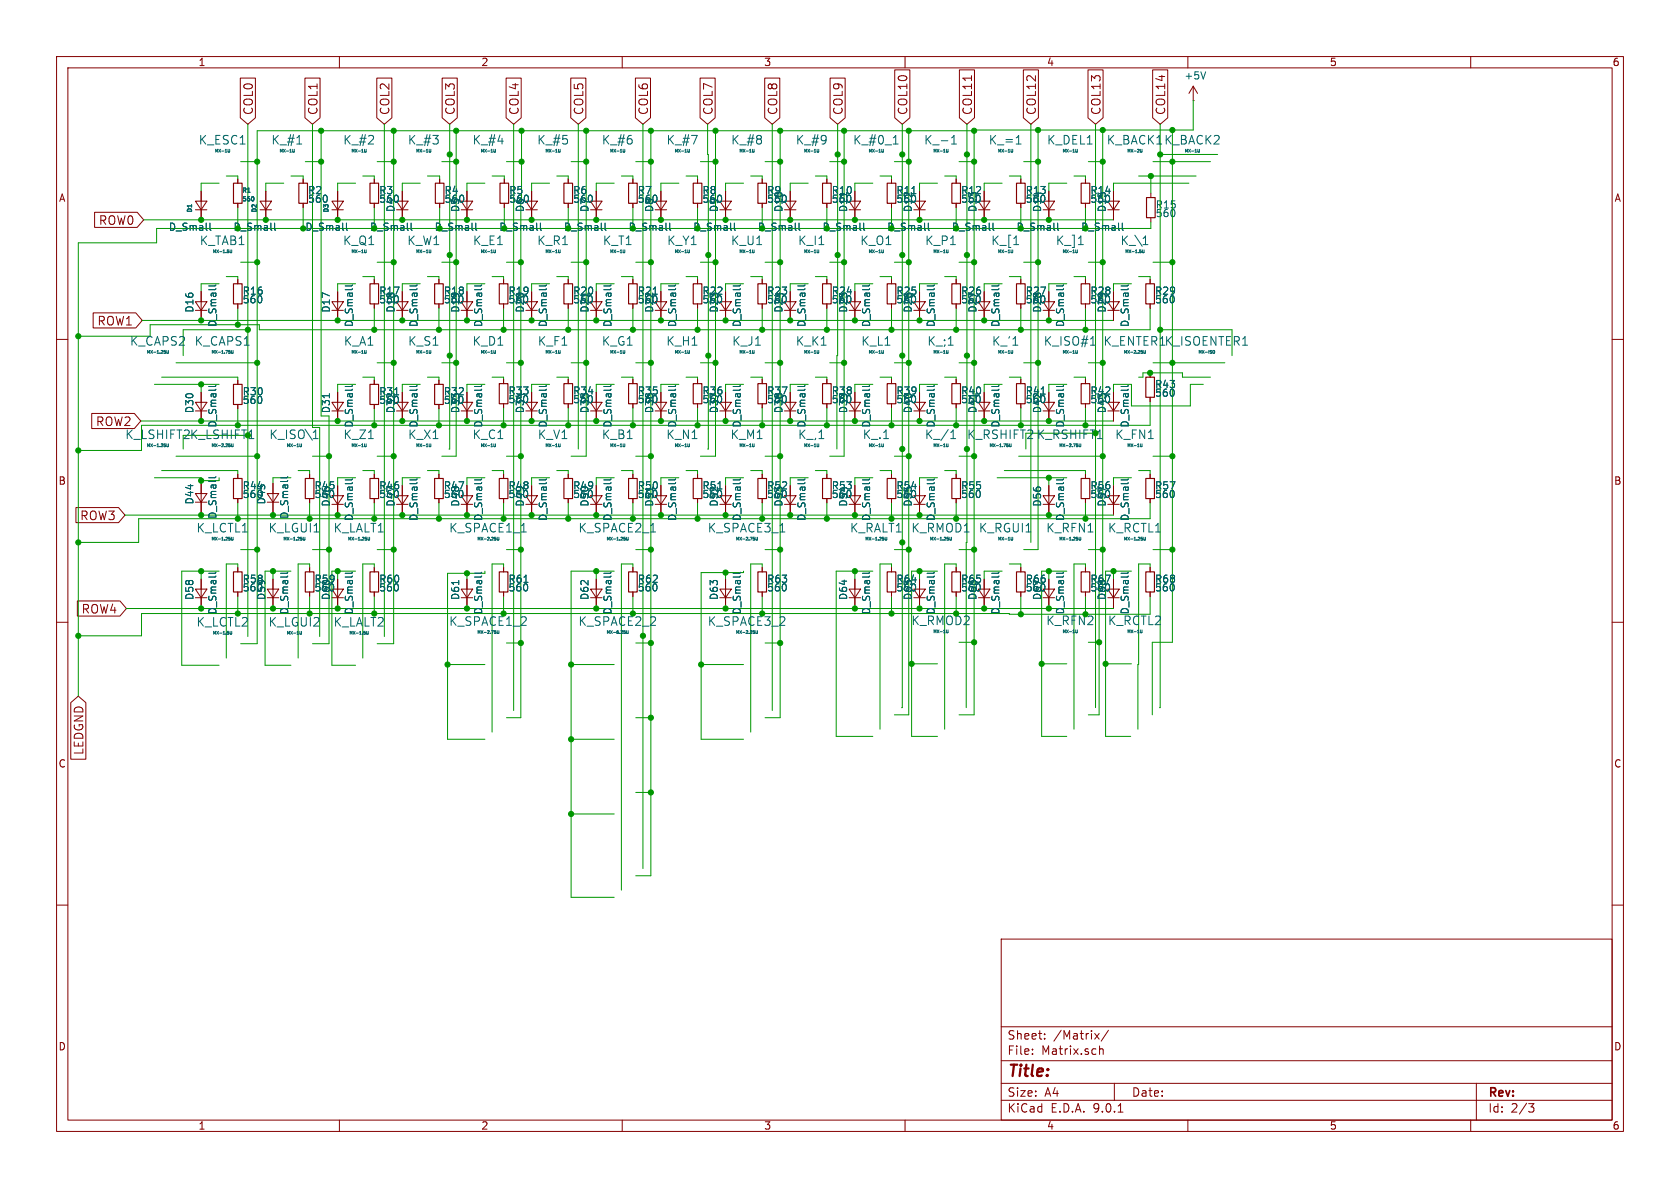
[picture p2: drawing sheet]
<svg xmlns="http://www.w3.org/2000/svg" width="297mm" height="210mm" viewBox="0 0 297 210" stroke-linecap="round" stroke-linejoin="round" font-family="sans-serif">
<defs><g id="words">
<text font-size="2.8" fill="#840000" x="178" y="190.9">Title:</text>
<g font-size="2.1" fill="#840000">
<text x="44.9" y="20.4" transform="rotate(-90 44.9 20.4)">COL0</text>
<text x="56.3" y="20.4" transform="rotate(-90 56.3 20.4)">COL1</text>
<text x="69" y="20.4" transform="rotate(-90 69 20.4)">COL2</text>
<text x="80.6" y="20.4" transform="rotate(-90 80.6 20.4)">COL3</text>
<text x="91.9" y="20.4" transform="rotate(-90 91.9 20.4)">COL4</text>
<text x="103.3" y="20.4" transform="rotate(-90 103.3 20.4)">COL5</text>
<text x="114.8" y="20.4" transform="rotate(-90 114.8 20.4)">COL6</text>
<text x="126.2" y="20.4" transform="rotate(-90 126.2 20.4)">COL7</text>
<text x="137.6" y="20.4" transform="rotate(-90 137.6 20.4)">COL8</text>
<text x="149.2" y="20.4" transform="rotate(-90 149.2 20.4)">COL9</text>
<text x="160.6" y="20.4" transform="rotate(-90 160.6 20.4)">COL10</text>
<text x="172" y="20.4" transform="rotate(-90 172 20.4)">COL11</text>
<text x="183.3" y="20.4" transform="rotate(-90 183.3 20.4)">COL12</text>
<text x="194.8" y="20.4" transform="rotate(-90 194.8 20.4)">COL13</text>
<text x="206.2" y="20.4" transform="rotate(-90 206.2 20.4)">COL14</text>
<text x="17.4" y="40">ROW0</text>
<text x="17.2" y="57.7">ROW1</text>
<text x="16.9" y="75.5">ROW2</text>
<text x="14.1" y="92.2">ROW3</text>
<text x="14.4" y="108.7">ROW4</text>
<text x="14.9" y="133.5" transform="rotate(-90 14.9 133.5)">LEDGND</text>
<text x="178" y="184">Sheet:</text>
<text x="186.2" y="184">/Matrix/</text>
<text x="178" y="186.7">File:</text>
<text x="184.1" y="186.7">Matrix.sch</text>
<text x="178" y="196.9">KiCad</text>
<text x="178" y="194.1">Size:</text>
<text x="184.7" y="194.1">A4</text>
<text x="185.7" y="196.9">E.D.A.</text>
<text x="193.3" y="196.9">9.0.1</text>
<text x="200" y="194.1">Date:</text>
<text x="263" y="194.3">Rev:</text>
<text x="263" y="196.9">Id:</text>
<text x="267.1" y="196.9">2/3</text>
</g>
<g font-size="2.1" fill="#006464">
<text x="35" y="25.8">K_ESC1</text>
<text x="47.9" y="25.8">K_#1</text>
<text x="60.6" y="25.8">K_#2</text>
<text x="72" y="25.8">K_#3</text>
<text x="83.5" y="25.8">K_#4</text>
<text x="94.9" y="25.8">K_#5</text>
<text x="106.3" y="25.8">K_#6</text>
<text x="117.7" y="25.8">K_#7</text>
<text x="129.2" y="25.8">K_#8</text>
<text x="140.6" y="25.8">K_#9</text>
<text x="150.7" y="25.8">K_#0_1</text>
<text x="163.3" y="25.8">K_-1</text>
<text x="174.7" y="25.8">K_=1</text>
<text x="185" y="25.8">K_DEL1</text>
<text x="195.6" y="25.8">K_BACK1</text>
<text x="205.7" y="25.8">K_BACK2</text>
<text x="35.2" y="43.5">K_TAB1</text>
<text x="60.6" y="43.5">K_Q1</text>
<text x="71.9" y="43.5">K_W1</text>
<text x="83.5" y="43.5">K_E1</text>
<text x="94.9" y="43.5">K_R1</text>
<text x="106.5" y="43.5">K_T1</text>
<text x="117.9" y="43.5">K_Y1</text>
<text x="129.1" y="43.5">K_U1</text>
<text x="141" y="43.5">K_I1</text>
<text x="152" y="43.5">K_O1</text>
<text x="163.5" y="43.5">K_P1</text>
<text x="175.1" y="43.5">K_[1</text>
<text x="186.6" y="43.5">K_]1</text>
<text x="198" y="43.5">K_\1</text>
<text x="22.9" y="61.3">K_CAPS2</text>
<text x="34.3" y="61.3">K_CAPS1</text>
<text x="60.7" y="61.3">K_A1</text>
<text x="72.1" y="61.3">K_S1</text>
<text x="83.5" y="61.3">K_D1</text>
<text x="95" y="61.3">K_F1</text>
<text x="106.3" y="61.3">K_G1</text>
<text x="117.7" y="61.3">K_H1</text>
<text x="129.4" y="61.3">K_J1</text>
<text x="140.6" y="61.3">K_K1</text>
<text x="152.2" y="61.3">K_L1</text>
<text x="163.9" y="61.3">K_;1</text>
<text x="175.3" y="61.3">K_'1</text>
<text x="184.4" y="61.3">K_ISO#1</text>
<text x="195" y="61.3">K_ENTER1K_ISOENTER1</text>
<text x="47.5" y="77.8">K_ISO\1</text>
<text x="60.6" y="77.8">K_Z1</text>
<text x="72.1" y="77.8">K_X1</text>
<text x="83.5" y="77.8">K_C1</text>
<text x="95" y="77.8">K_V1</text>
<text x="106.3" y="77.8">K_B1</text>
<text x="117.7" y="77.8">K_N1</text>
<text x="129.1" y="77.8">K_M1</text>
<text x="141" y="77.8">K_,1</text>
<text x="152.4" y="77.8">K_.1</text>
<text x="163.4" y="77.8">K_/1</text>
<text x="170.9" y="77.8">K_RSHIFT2</text>
<text x="197.1" y="77.8">K_FN1</text>
<text x="34.6" y="94.3">K_LCTL1</text>
<text x="47.4" y="94.3">K_LGUI1</text>
<text x="58.9" y="94.3">K_LALT1</text>
<text x="79.3" y="94.3">K_SPACE1_1</text>
<text x="102.2" y="94.3">K_SPACE2_1</text>
<text x="125" y="94.3">K_SPACE3_1</text>
<text x="150.2" y="94.3">K_RALT1</text>
<text x="161" y="94.3">K_RMOD1</text>
<text x="173" y="94.3">K_RGUI1</text>
<text x="184.9" y="94.3">K_RFN1</text>
<text x="195.8" y="94.3">K_RCTL1</text>
<text x="34.6" y="111">K_LCTL2</text>
<text x="47.4" y="111">K_LGUI2</text>
<text x="58.9" y="111">K_LALT2</text>
<text x="79.3" y="110.8">K_SPACE1_2</text>
<text x="102.2" y="110.8">K_SPACE2_2</text>
<text x="125" y="110.8">K_SPACE3_2</text>
<text x="161" y="110.7">K_RMOD2</text>
<text x="184.9" y="110.7">K_RFN2</text>
<text x="195.8" y="110.7">K_RCTL2</text>
</g>
<g font-size="2.1" fill="#009600">
<text x="22.1" y="77.8">K_LSHIFT2K_LSHIFT1</text>
<text x="183.2" y="77.8">K_RSHIFT1</text>
</g>
<g font-size="1.8" fill="#840000">
<text x="35" y="11.9">1</text>
<text x="85" y="11.9">2</text>
<text x="135" y="11.9">3</text>
<text x="185" y="11.9">4</text>
<text x="235" y="11.9">5</text>
<text x="285" y="11.9">6</text>
<text x="10.3" y="35.9">A</text>
<text x="285.3" y="35.9">A</text>
<text x="10.3" y="85.9">B</text>
<text x="285.3" y="85.9">B</text>
<text x="10.3" y="135.9">C</text>
<text x="285.3" y="135.9">C</text>
<text x="10.3" y="185.9">D</text>
<text x="285.3" y="185.9">D</text>
<text x="35" y="199.9">1</text>
<text x="85" y="199.9">2</text>
<text x="135" y="199.9">3</text>
<text x="185" y="199.9">4</text>
<text x="235" y="199.9">5</text>
<text x="285" y="199.9">6</text>
</g>
<g font-size="1.8" fill="#006464">
<text x="209.3" y="14.2">+5V</text>
<text x="54.4" y="34.5">R2</text>
<text x="66.9" y="34.5">R3</text>
<text x="78.5" y="34.5">R4</text>
<text x="89.9" y="34.5">R5</text>
<text x="101.2" y="34.5">R6</text>
<text x="112.7" y="34.5">R7</text>
<text x="124.1" y="34.5">R8</text>
<text x="135.5" y="34.5">R9</text>
<text x="146.9" y="34.5">R10</text>
<text x="158.4" y="34.5">R11</text>
<text x="169.8" y="34.5">R12</text>
<text x="181.2" y="34.5">R13</text>
<text x="192.7" y="34.5">R14</text>
<text x="29.8" y="41">D_Small</text>
<text x="53.9" y="41">D_Small</text>
<text x="54.4" y="36">560</text>
<text x="66.9" y="36">560</text>
<text x="70" y="37.6" transform="rotate(-90 70 37.6)">D4</text>
<text x="78.5" y="36">560</text>
<text x="81.4" y="37.6" transform="rotate(-90 81.4 37.6)">D5</text>
<text x="89.9" y="36">560</text>
<text x="92.8" y="37.6" transform="rotate(-90 92.8 37.6)">D6</text>
<text x="101.2" y="36">560</text>
<text x="104.2" y="37.6" transform="rotate(-90 104.2 37.6)">D7</text>
<text x="112.7" y="36">560</text>
<text x="115.7" y="37.6" transform="rotate(-90 115.7 37.6)">D8</text>
<text x="124.1" y="36">560</text>
<text x="127.1" y="37.6" transform="rotate(-90 127.1 37.6)">D9</text>
<text x="135.5" y="36">560</text>
<text x="138.5" y="37.6" transform="rotate(-90 138.5 37.6)">D10</text>
<text x="146.9" y="36">560</text>
<text x="150" y="37.6" transform="rotate(-90 150 37.6)">D11</text>
<text x="158.4" y="36">560</text>
<text x="161.4" y="37.6" transform="rotate(-90 161.4 37.6)">D12</text>
<text x="169.8" y="36">560</text>
<text x="172.8" y="37.6" transform="rotate(-90 172.8 37.6)">D13</text>
<text x="181.2" y="36">560</text>
<text x="184.3" y="37.6" transform="rotate(-90 184.3 37.6)">D14</text>
<text x="192.7" y="36">560</text>
<text x="195.7" y="37.6" transform="rotate(-90 195.7 37.6)">D15</text>
<text x="204.2" y="38.6">560</text>
<text x="204.2" y="37.1">R15</text>
<text x="42.8" y="53.8">560</text>
<text x="42.8" y="52.3">R16</text>
<text x="66.9" y="53.8">560</text>
<text x="66.9" y="52.3">R17</text>
<text x="78.4" y="53.8">560</text>
<text x="78.4" y="52.3">R18</text>
<text x="89.8" y="53.8">560</text>
<text x="89.8" y="52.3">R19</text>
<text x="101.2" y="53.8">560</text>
<text x="101.2" y="52.3">R20</text>
<text x="112.7" y="53.8">560</text>
<text x="112.7" y="52.3">R21</text>
<text x="124.1" y="53.8">560</text>
<text x="124.1" y="52.3">R22</text>
<text x="135.5" y="53.8">560</text>
<text x="135.5" y="52.3">R23</text>
<text x="146.9" y="53.8">560</text>
<text x="146.9" y="52.3">R24</text>
<text x="158.4" y="53.8">560</text>
<text x="158.4" y="52.3">R25</text>
<text x="169.8" y="53.8">560</text>
<text x="169.8" y="52.3">R26</text>
<text x="181.2" y="53.8">560</text>
<text x="181.2" y="52.3">R27</text>
<text x="192.7" y="53.8">560</text>
<text x="192.7" y="52.3">R28</text>
<text x="204.1" y="53.8">560</text>
<text x="204.1" y="52.3">R29</text>
<text x="34.4" y="55.4" transform="rotate(-90 34.4 55.4)">D16</text>
<text x="38.5" y="57.9" transform="rotate(-90 38.5 57.9)">D_Small</text>
<text x="58.5" y="55.4" transform="rotate(-90 58.5 55.4)">D17</text>
<text x="62.6" y="57.9" transform="rotate(-90 62.6 57.9)">D_Small</text>
<text x="70" y="55.4" transform="rotate(-90 70 55.4)">D18</text>
<text x="74" y="57.9" transform="rotate(-90 74 57.9)">D_Small</text>
<text x="81.4" y="55.4" transform="rotate(-90 81.4 55.4)">D19</text>
<text x="85.4" y="57.9" transform="rotate(-90 85.4 57.9)">D_Small</text>
<text x="92.8" y="55.4" transform="rotate(-90 92.8 55.4)">D20</text>
<text x="96.9" y="57.9" transform="rotate(-90 96.9 57.9)">D_Small</text>
<text x="104.2" y="55.4" transform="rotate(-90 104.2 55.4)">D21</text>
<text x="108.3" y="57.9" transform="rotate(-90 108.3 57.9)">D_Small</text>
<text x="115.7" y="55.4" transform="rotate(-90 115.7 55.4)">D22</text>
<text x="119.7" y="57.9" transform="rotate(-90 119.7 57.9)">D_Small</text>
<text x="127.1" y="55.4" transform="rotate(-90 127.1 55.4)">D23</text>
<text x="131.2" y="57.9" transform="rotate(-90 131.2 57.9)">D_Small</text>
<text x="138.5" y="55.4" transform="rotate(-90 138.5 55.4)">D24</text>
<text x="142.6" y="57.9" transform="rotate(-90 142.6 57.9)">D_Small</text>
<text x="150" y="55.4" transform="rotate(-90 150 55.4)">D25</text>
<text x="154" y="57.9" transform="rotate(-90 154 57.9)">D_Small</text>
<text x="161.4" y="55.4" transform="rotate(-90 161.4 55.4)">D26</text>
<text x="165.5" y="57.9" transform="rotate(-90 165.5 57.9)">D_Small</text>
<text x="172.8" y="55.4" transform="rotate(-90 172.8 55.4)">D27</text>
<text x="176.9" y="57.9" transform="rotate(-90 176.9 57.9)">D_Small</text>
<text x="184.3" y="55.4" transform="rotate(-90 184.3 55.4)">D28</text>
<text x="188.3" y="57.9" transform="rotate(-90 188.3 57.9)">D_Small</text>
<text x="195.7" y="55.4" transform="rotate(-90 195.7 55.4)">D29</text>
<text x="199.7" y="57.9" transform="rotate(-90 199.7 57.9)">D_Small</text>
<text x="42.8" y="71.6">560</text>
<text x="42.8" y="70.1">R30</text>
<text x="66.9" y="71.6">560</text>
<text x="66.9" y="70.1">R31</text>
<text x="78.4" y="71.6">560</text>
<text x="78.4" y="70.1">R32</text>
<text x="89.8" y="71.5">560</text>
<text x="89.8" y="70">R33</text>
<text x="101.2" y="71.5">560</text>
<text x="101.2" y="70">R34</text>
<text x="112.7" y="71.5">560</text>
<text x="112.7" y="70">R35</text>
<text x="124.1" y="71.5">560</text>
<text x="124.1" y="70">R36</text>
<text x="135.5" y="71.5">560</text>
<text x="135.5" y="70">R37</text>
<text x="146.9" y="71.5">560</text>
<text x="146.9" y="70">R38</text>
<text x="158.4" y="71.5">560</text>
<text x="158.4" y="70">R39</text>
<text x="169.8" y="71.5">560</text>
<text x="169.8" y="70">R40</text>
<text x="181.2" y="71.5">560</text>
<text x="181.2" y="70">R41</text>
<text x="192.7" y="71.5">560</text>
<text x="192.7" y="70">R42</text>
<text x="204.1" y="70.3">560</text>
<text x="204.1" y="68.8">R43</text>
<text x="34.4" y="73.1" transform="rotate(-90 34.4 73.1)">D30</text>
<text x="38.5" y="75.7" transform="rotate(-90 38.5 75.7)">D_Small</text>
<text x="58.5" y="73.1" transform="rotate(-90 58.5 73.1)">D31</text>
<text x="62.6" y="75.7" transform="rotate(-90 62.6 75.7)">D_Small</text>
<text x="70" y="73.1" transform="rotate(-90 70 73.1)">D32</text>
<text x="74" y="75.7" transform="rotate(-90 74 75.7)">D_Small</text>
<text x="81.4" y="73.1" transform="rotate(-90 81.4 73.1)">D33</text>
<text x="85.4" y="75.7" transform="rotate(-90 85.4 75.7)">D_Small</text>
<text x="92.8" y="73.1" transform="rotate(-90 92.8 73.1)">D34</text>
<text x="96.9" y="75.7" transform="rotate(-90 96.9 75.7)">D_Small</text>
<text x="104.2" y="73.1" transform="rotate(-90 104.2 73.1)">D35</text>
<text x="108.3" y="75.7" transform="rotate(-90 108.3 75.7)">D_Small</text>
<text x="115.7" y="73.1" transform="rotate(-90 115.7 73.1)">D36</text>
<text x="119.7" y="75.7" transform="rotate(-90 119.7 75.7)">D_Small</text>
<text x="127.1" y="73.1" transform="rotate(-90 127.1 73.1)">D37</text>
<text x="131.2" y="75.7" transform="rotate(-90 131.2 75.7)">D_Small</text>
<text x="138.5" y="73.1" transform="rotate(-90 138.5 73.1)">D38</text>
<text x="142.6" y="75.7" transform="rotate(-90 142.6 75.7)">D_Small</text>
<text x="150" y="73.1" transform="rotate(-90 150 73.1)">D39</text>
<text x="154" y="75.7" transform="rotate(-90 154 75.7)">D_Small</text>
<text x="161.4" y="73.1" transform="rotate(-90 161.4 73.1)">D40</text>
<text x="165.5" y="75.7" transform="rotate(-90 165.5 75.7)">D_Small</text>
<text x="172.8" y="73.1" transform="rotate(-90 172.8 73.1)">D41</text>
<text x="176.9" y="75.7" transform="rotate(-90 176.9 75.7)">D_Small</text>
<text x="184.3" y="73.1" transform="rotate(-90 184.3 73.1)">D42</text>
<text x="188.3" y="75.7" transform="rotate(-90 188.3 75.7)">D_Small</text>
<text x="195.7" y="73.1" transform="rotate(-90 195.7 73.1)">D43</text>
<text x="199.7" y="75.7" transform="rotate(-90 199.7 75.7)">D_Small</text>
<text x="34.4" y="89.3" transform="rotate(-90 34.4 89.3)">D44</text>
<text x="42.8" y="88.2">560</text>
<text x="42.8" y="86.7">R44</text>
<text x="47.1" y="89.3" transform="rotate(-90 47.1 89.3)">D45</text>
<text x="55.5" y="88.2">560</text>
<text x="55.5" y="86.7">R45</text>
<text x="58.5" y="89.7" transform="rotate(-90 58.5 89.7)">D46</text>
<text x="66.9" y="88.2">560</text>
<text x="66.9" y="86.7">R46</text>
<text x="70" y="89.7" transform="rotate(-90 70 89.7)">D47</text>
<text x="78.4" y="88.2">560</text>
<text x="78.4" y="86.7">R47</text>
<text x="81.4" y="89.7" transform="rotate(-90 81.4 89.7)">D48</text>
<text x="89.8" y="88.2">560</text>
<text x="89.8" y="86.7">R48</text>
<text x="92.8" y="89.7" transform="rotate(-90 92.8 89.7)">D49</text>
<text x="101.2" y="88.2">560</text>
<text x="101.2" y="86.7">R49</text>
<text x="104.2" y="89.7" transform="rotate(-90 104.2 89.7)">D50</text>
<text x="112.7" y="88.2">560</text>
<text x="112.7" y="86.7">R50</text>
<text x="115.7" y="89.7" transform="rotate(-90 115.7 89.7)">D51</text>
<text x="124.1" y="88.2">560</text>
<text x="124.1" y="86.7">R51</text>
<text x="127.1" y="89.7" transform="rotate(-90 127.1 89.7)">D52</text>
<text x="135.5" y="88.2">560</text>
<text x="135.5" y="86.7">R52</text>
<text x="138.5" y="89.7" transform="rotate(-90 138.5 89.7)">D53</text>
<text x="146.9" y="88.2">560</text>
<text x="146.9" y="86.7">R53</text>
<text x="150" y="89.7" transform="rotate(-90 150 89.7)">D54</text>
<text x="158.4" y="88.2">560</text>
<text x="158.4" y="86.7">R54</text>
<text x="161.4" y="89.7" transform="rotate(-90 161.4 89.7)">D55</text>
<text x="169.8" y="88.2">560</text>
<text x="169.8" y="86.7">R55</text>
<text x="184.3" y="89.7" transform="rotate(-90 184.3 89.7)">D56</text>
<text x="192.7" y="88.2">560</text>
<text x="192.7" y="86.7">R56</text>
<text x="195.7" y="89.7" transform="rotate(-90 195.7 89.7)">D57</text>
<text x="204.1" y="88.2">560</text>
<text x="204.1" y="86.7">R57</text>
<text x="38.5" y="91.8" transform="rotate(-90 38.5 91.8)">D_Small</text>
<text x="51.2" y="91.8" transform="rotate(-90 51.2 91.8)">D_Small</text>
<text x="62.6" y="92.2" transform="rotate(-90 62.6 92.2)">D_Small</text>
<text x="74" y="92.2" transform="rotate(-90 74 92.2)">D_Small</text>
<text x="85.4" y="92.2" transform="rotate(-90 85.4 92.2)">D_Small</text>
<text x="96.9" y="92.2" transform="rotate(-90 96.9 92.2)">D_Small</text>
<text x="108.3" y="92.2" transform="rotate(-90 108.3 92.2)">D_Small</text>
<text x="119.7" y="92.2" transform="rotate(-90 119.7 92.2)">D_Small</text>
<text x="131.2" y="92.2" transform="rotate(-90 131.2 92.2)">D_Small</text>
<text x="142.6" y="92.2" transform="rotate(-90 142.6 92.2)">D_Small</text>
<text x="154" y="92.2" transform="rotate(-90 154 92.2)">D_Small</text>
<text x="165.5" y="92.2" transform="rotate(-90 165.5 92.2)">D_Small</text>
<text x="188.3" y="92.2" transform="rotate(-90 188.3 92.2)">D_Small</text>
<text x="199.7" y="92.2" transform="rotate(-90 199.7 92.2)">D_Small</text>
<text x="34.4" y="106.2" transform="rotate(-90 34.4 106.2)">D58</text>
<text x="42.8" y="104.7">560</text>
<text x="42.8" y="103.2">R58</text>
<text x="47.1" y="106.2" transform="rotate(-90 47.1 106.2)">D59</text>
<text x="55.5" y="104.7">560</text>
<text x="55.5" y="103.2">R59</text>
<text x="58.5" y="106.2" transform="rotate(-90 58.5 106.2)">D60</text>
<text x="66.9" y="104.7">560</text>
<text x="66.9" y="103.2">R60</text>
<text x="81.4" y="106.2" transform="rotate(-90 81.4 106.2)">D61</text>
<text x="89.8" y="104.7">560</text>
<text x="89.8" y="103.2">R61</text>
<text x="104.2" y="106.2" transform="rotate(-90 104.2 106.2)">D62</text>
<text x="112.7" y="104.7">560</text>
<text x="112.7" y="103.2">R62</text>
<text x="127.1" y="106.2" transform="rotate(-90 127.1 106.2)">D63</text>
<text x="135.5" y="104.7">560</text>
<text x="135.5" y="103.2">R63</text>
<text x="150" y="106.2" transform="rotate(-90 150 106.2)">D64</text>
<text x="158.4" y="104.7">560</text>
<text x="158.4" y="103.2">R64</text>
<text x="161.4" y="106.2" transform="rotate(-90 161.4 106.2)">D65</text>
<text x="169.8" y="104.7">560</text>
<text x="169.8" y="103.2">R65</text>
<text x="172.8" y="106.2" transform="rotate(-90 172.8 106.2)">D66</text>
<text x="181.2" y="104.7">560</text>
<text x="181.2" y="103.2">R66</text>
<text x="184.3" y="106.2" transform="rotate(-90 184.3 106.2)">D67</text>
<text x="192.7" y="104.7">560</text>
<text x="192.7" y="103.2">R67</text>
<text x="195.7" y="106.2" transform="rotate(-90 195.7 106.2)">D68</text>
<text x="204.1" y="104.7">560</text>
<text x="204.1" y="103.2">R68</text>
<text x="38.5" y="108.7" transform="rotate(-90 38.5 108.7)">D_Small</text>
<text x="51.2" y="108.7" transform="rotate(-90 51.2 108.7)">D_Small</text>
<text x="62.6" y="108.7" transform="rotate(-90 62.6 108.7)">D_Small</text>
<text x="85.4" y="108.7" transform="rotate(-90 85.4 108.7)">D_Small</text>
<text x="108.3" y="108.7" transform="rotate(-90 108.3 108.7)">D_Small</text>
<text x="131.2" y="108.7" transform="rotate(-90 131.2 108.7)">D_Small</text>
<text x="154" y="108.7" transform="rotate(-90 154 108.7)">D_Small</text>
<text x="165.5" y="108.7" transform="rotate(-90 165.5 108.7)">D_Small</text>
<text x="176.9" y="108.7" transform="rotate(-90 176.9 108.7)">D_Small</text>
<text x="188.3" y="108.7" transform="rotate(-90 188.3 108.7)">D_Small</text>
<text x="199.7" y="108.7" transform="rotate(-90 199.7 108.7)">D_Small</text>
</g>
<g font-size="1.8" fill="#009600">
<text x="41.2" y="41">D_Small</text>
<text x="65.3" y="41">D_Small</text>
<text x="76.7" y="41">D_Small</text>
<text x="88.2" y="41">D_Small</text>
<text x="99.6" y="41">D_Small</text>
<text x="111" y="41">D_Small</text>
<text x="122.5" y="41">D_Small</text>
<text x="133.9" y="41">D_Small</text>
<text x="145.3" y="41">D_Small</text>
<text x="156.8" y="41">D_Small</text>
<text x="168.2" y="41">D_Small</text>
<text x="179.6" y="41">D_Small</text>
<text x="191" y="41">D_Small</text>
</g>
<g font-size="1.1" fill="#006464">
<text x="42.7" y="34.3">R1</text>
<text x="42.7" y="35.8">560</text>
<text x="34.1" y="37.7" transform="rotate(-90 34.1 37.7)">D1</text>
<text x="45.6" y="37.7" transform="rotate(-90 45.6 37.7)">D2</text>
<text x="58.3" y="37.7" transform="rotate(-90 58.3 37.7)">D3</text>
</g>
<g font-size=".7" fill="#006464">
<text x="37.9" y="27.1">MX-1U</text>
<text x="49.3" y="27.1">MX-1U</text>
<text x="62" y="27.1">MX-1U</text>
<text x="73.4" y="27.1">MX-1U</text>
<text x="84.9" y="27.1">MX-1U</text>
<text x="96.3" y="27.1">MX-1U</text>
<text x="107.7" y="27.1">MX-1U</text>
<text x="119.2" y="27.1">MX-1U</text>
<text x="130.6" y="27.1">MX-1U</text>
<text x="142" y="27.1">MX-1U</text>
<text x="153.4" y="27.1">MX-1U</text>
<text x="164.9" y="27.1">MX-1U</text>
<text x="176.3" y="27.1">MX-1U</text>
<text x="187.7" y="27.1">MX-1U</text>
<text x="199.2" y="27.1">MX-2U</text>
<text x="209.3" y="27.1">MX-1U</text>
<text x="37.5" y="44.9">MX-1.5U</text>
<text x="62" y="44.9">MX-1U</text>
<text x="73.4" y="44.9">MX-1U</text>
<text x="84.9" y="44.9">MX-1U</text>
<text x="96.3" y="44.9">MX-1U</text>
<text x="107.7" y="44.9">MX-1U</text>
<text x="119.2" y="44.9">MX-1U</text>
<text x="130.6" y="44.9">MX-1U</text>
<text x="142" y="44.9">MX-1U</text>
<text x="153.4" y="44.9">MX-1U</text>
<text x="164.9" y="44.9">MX-1U</text>
<text x="176.3" y="44.9">MX-1U</text>
<text x="187.7" y="44.9">MX-1U</text>
<text x="198.8" y="44.9">MX-1.5U</text>
<text x="25.8" y="62.7">MX-1.25U</text>
<text x="37.3" y="62.7">MX-1.75U</text>
<text x="62" y="62.7">MX-1U</text>
<text x="73.4" y="62.7">MX-1U</text>
<text x="84.9" y="62.7">MX-1U</text>
<text x="96.3" y="62.7">MX-1U</text>
<text x="107.7" y="62.7">MX-1U</text>
<text x="119.2" y="62.7">MX-1U</text>
<text x="130.6" y="62.7">MX-1U</text>
<text x="142" y="62.7">MX-1U</text>
<text x="153.4" y="62.7">MX-1U</text>
<text x="164.9" y="62.7">MX-1U</text>
<text x="176.3" y="62.7">MX-1U</text>
<text x="187.7" y="62.7">MX-1U</text>
<text x="198.6" y="62.7">MX-2.25U</text>
<text x="211.7" y="62.7">MX-ISO</text>
<text x="25.8" y="79.2">MX-1.25U</text>
<text x="37.3" y="79.2">MX-2.25U</text>
<text x="50.6" y="79.2">MX-1U</text>
<text x="62" y="79.2">MX-1U</text>
<text x="73.4" y="79.2">MX-1U</text>
<text x="84.9" y="79.2">MX-1U</text>
<text x="96.3" y="79.2">MX-1U</text>
<text x="107.7" y="79.2">MX-1U</text>
<text x="119.2" y="79.2">MX-1U</text>
<text x="130.6" y="79.2">MX-1U</text>
<text x="142" y="79.2">MX-1U</text>
<text x="153.4" y="79.2">MX-1U</text>
<text x="164.9" y="79.2">MX-1U</text>
<text x="174.8" y="79.2">MX-1.75U</text>
<text x="187.1" y="79.2">MX-2.75U</text>
<text x="199.2" y="79.2">MX-1U</text>
<text x="37.3" y="95.7">MX-1.25U</text>
<text x="50" y="95.7">MX-1.25U</text>
<text x="61.4" y="95.7">MX-1.25U</text>
<text x="84.3" y="95.7">MX-2.25U</text>
<text x="107.1" y="95.7">MX-1.25U</text>
<text x="130" y="95.7">MX-2.75U</text>
<text x="152.8" y="95.7">MX-1.25U</text>
<text x="164.3" y="95.7">MX-1.25U</text>
<text x="176.3" y="95.7">MX-1U</text>
<text x="187.1" y="95.7">MX-1.25U</text>
<text x="198.6" y="95.7">MX-1.25U</text>
<text x="37.5" y="112.3">MX-1.5U</text>
<text x="50.6" y="112.3">MX-1U</text>
<text x="61.6" y="112.3">MX-1.5U</text>
<text x="84.3" y="112.2">MX-2.75U</text>
<text x="107.1" y="112.2">MX-6.25U</text>
<text x="130" y="112.2">MX-2.25U</text>
<text x="164.9" y="112.1">MX-1U</text>
<text x="187.7" y="112.1">MX-1U</text>
<text x="199.2" y="112.1">MX-1U</text>
</g>
</g></defs>
<g fill="none" stroke="#840000" stroke-width=".18">
<path d="M10 10h277v190h-277zM12 12h273v186h-273zM42.5 13.8h2.6v7l-1.3 1.2-1.3-1.2zM53.9 13.8h2.7v7l-1.4 1.2-1.3-1.2zM60 10v2M66.6 13.8h2.7v7l-1.4 1.2-1.3-1.2zM78.2 13.8h2.6v7l-1.3 1.2-1.3-1.2zM89.5 13.8h2.6v7l-1.3 1.2-1.3-1.2zM100.9 13.8h2.7v7l-1.4 1.2-1.3-1.2zM110 10v2M112.3 13.8h2.7v7l-1.3 1.2-1.4-1.2zM123.8 13.8h2.6v7l-1.3 1.2-1.3-1.2z"/>
<path d="M135.2 13.8h2.7v7l-1.4 1.2-1.3-1.2zM146.7 13.8h2.7v7l-1.3 1.2-1.4-1.2zM158.2 12.4h2.6v8.4l-1.3 1.2-1.3-1.2zM160 10v2M169.6 12.4h2.7v8.4l-1.4 1.2-1.3-1.2zM171.7 13.4v.9M180.9 12.4h2.7v8.4l-1.4 1.2-1.3-1.2zM192.3 12.4h2.7v8.4l-1.3 1.2-1.4-1.2zM203.8 12.4h2.6v8.4l-1.3 1.2-1.3-1.2zM210 10v2M210.9 17.8h.1M210.9 15.2l-.7 1.3"/>
<path d="M210.9 15.2l.8 1.3M210.9 15.2v2.6M260 10v2M16.7 37.5h7.6l1.1 1.4-1.1 1.3h-7.6zM34.5 35.6h2.1l-1 1.5zM34.5 37.1h2.1M35.6 33.8v5.1M42 31.6v.8M42 35.9v.8M46 35.6h2l-1 1.5zM46 37.1h2M47 33.8v5.1"/>
<path d="M53.6 31.6v.8M53.6 35.9v.8M58.7 35.6h2l-1 1.5zM58.7 37.1h2M59.7 33.8v5.1M66.2 31.6v.8M66.2 35.9v.8M70.1 35.6h2l-1 1.5zM70.1 37.1h2M71.1 33.8v5.1M77.7 31.6v.8M77.7 35.9v.8"/>
<path d="M81.5 35.6h2.1l-1.1 1.5zM81.5 37.1h2.1M82.5 33.8v5.1M89.2 31.6v.8M89.2 35.9v.8M93 35.6h2l-1 1.5zM93 37.1h2M94 33.8v5.1M100.5 31.6v.8M100.5 35.9v.8M104.4 35.6h2l-1 1.5zM104.4 37.1h2"/>
<path d="M105.4 33.8v5.1M111.9 31.6v.8M111.9 35.9v.8M115.8 35.6h2.1l-1.1 1.5zM115.8 37.1h2.1M116.8 33.8v5.1M123.3 31.6v.8M123.3 35.9v.8M127.3 35.6h2l-1 1.5zM127.3 37.1h2M128.3 33.8v5.1M134.7 31.6v.8"/>
<path d="M134.7 35.9v.8M138.7 35.6h2l-1 1.5zM138.7 37.1h2M139.7 33.8v5.1M146.2 31.6v.8M146.2 35.9v.8M150.1 35.6h2l-1 1.5zM150.1 37.1h2M151.1 33.8v5.1M157.6 31.6v.8M157.6 35.9v.8M161.5 35.6h2.1l-1 1.5z"/>
<path d="M161.5 37.1h2.1M162.6 33.8v5.1M169 31.6v.8M169 35.9v.8M173 35.6h2l-1 1.5zM173 37.1h2M174 33.8v5.1M180.5 31.6v.8M180.5 35.9v.8M184.4 35.6h2l-1 1.5zM184.4 37.1h2M185.4 33.8v5.1"/>
<path d="M191.9 31.6v.8M191.9 35.9v.8M195.8 35.6h2.1l-1.1 1.5zM195.8 37.1h2.1M196.8 33.8v5.1M203.5 34.2v.7M203.5 38.5v.7M16.5 55.3h7.5l1.1 1.3-1.1 1.4h-7.5zM34.5 53.3h2.1l-1 1.6zM34.5 54.9h2.1M35.6 51.6v5M42 49.4v.8"/>
<path d="M42 53.7v.8M58.7 53.3h2l-1 1.6zM58.7 54.9h2M59.7 51.6v5M66.2 49.4v.8M66.2 53.7v.8M70.1 53.3h2l-1 1.6zM70.1 54.9h2M71.1 51.6v5M77.6 49.4v.8M77.6 53.7v.8M81.5 53.3h2.1l-1.1 1.6z"/>
<path d="M81.5 54.9h2.1M82.5 51.6v5M89 49.4v.8M89 53.7v.8M93 53.3h2l-1 1.6zM93 54.9h2M94 51.6v5M100.5 49.4v.8M100.5 53.7v.8M104.4 53.3h2l-1 1.6zM104.4 54.9h2M105.4 51.6v5"/>
<path d="M111.9 49.4v.8M111.9 53.7v.8M115.8 53.3h2.1l-1.1 1.6zM115.8 54.9h2.1M116.8 51.6v5M123.3 49.4v.8M123.3 53.7v.8M127.3 53.3h2l-1 1.6zM127.3 54.9h2M128.3 51.6v5M134.7 49.4v.8M134.7 53.7v.8"/>
<path d="M138.7 53.3h2l-1 1.6zM138.7 54.9h2M139.7 51.6v5M146.2 49.4v.8M146.2 53.7v.8M150.1 53.3h2l-1 1.6zM150.1 54.9h2M151.1 51.6v5M157.6 49.4v.8M157.6 53.7v.8M161.5 53.3h2.1l-1 1.6zM161.5 54.9h2.1"/>
<path d="M162.6 51.6v5M169 49.4v.8M169 53.7v.8M173 53.3h2l-1 1.6zM173 54.9h2M174 51.6v5M180.5 49.4v.8M180.5 53.7v.8M184.4 53.3h2l-1 1.6zM184.4 54.9h2M185.4 51.6v5M191.9 49.4v.8"/>
<path d="M191.9 53.7v.8M195.8 53.3h2.1l-1.1 1.6zM195.8 54.9h2.1M196.8 51.6v5M203.3 49.4v.8M203.3 53.7v.8M10 60h2M16.2 73.1h7.5l1.2 1.3-1.2 1.4h-7.5zM34.5 71.1h2.1l-1 1.5zM34.5 72.6h2.1M35.6 69.3v5.1M42 67.2v.7"/>
<path d="M42 71.5v.8M58.7 71.1h2l-1 1.5zM58.7 72.6h2M59.7 69.3v5.1M66.2 67.2v.7M66.2 71.5v.8M70.1 71.1h2l-1 1.5zM70.1 72.6h2M71.1 69.3v5.1M77.6 67.2v.7M77.6 71.5v.8M81.5 71.1h2.1l-1.1 1.5z"/>
<path d="M81.5 72.6h2.1M82.5 69.3v5.1M89 67.1v.7M89 71.4v.7M93 71.1h2l-1 1.5zM93 72.6h2M94 69.3v5.1M100.5 67.1v.7M100.5 71.4v.7M104.4 71.1h2l-1 1.5zM104.4 72.6h2M105.4 69.3v5.1"/>
<path d="M111.9 67.1v.7M111.9 71.4v.7M115.8 71.1h2.1l-1.1 1.5zM115.8 72.6h2.1M116.8 69.3v5.1M123.3 67.1v.7M123.3 71.4v.7M127.3 71.1h2l-1 1.5zM127.3 72.6h2M128.3 69.3v5.1M134.7 67.1v.7M134.7 71.4v.7"/>
<path d="M138.7 71.1h2l-1 1.5zM138.7 72.6h2M139.7 69.3v5.1M146.2 67.1v.7M146.2 71.4v.7M150.1 71.1h2l-1 1.5zM150.1 72.6h2M151.1 69.3v5.1M157.6 67.1v.7M157.6 71.4v.7M161.5 71.1h2.1l-1 1.5zM161.5 72.6h2.1"/>
<path d="M162.6 69.3v5.1M169 67.1v.7M169 71.4v.7M173 71.1h2l-1 1.5zM173 72.6h2M174 69.3v5.1M180.5 67.1v.7M180.5 71.4v.7M184.4 71.1h2l-1 1.5zM184.4 72.6h2M185.4 69.3v5.1M191.9 67.1v.7"/>
<path d="M191.9 71.4v.7M195.8 71.1h2.1l-1.1 1.5zM195.8 72.6h2.1M196.8 69.3v5.1M203.3 65.9v.8M203.3 70.2v.8M285 60h2M13.4 89.7h7.6l1.1 1.4-1.1 1.3h-7.6zM34.5 87.2h2.1l-1 1.6zM34.5 88.8h2.1M35.6 85.5v5.1M42 83.8v.8"/>
<path d="M42 88.1v.8M47.2 87.2h2.1l-1 1.6zM47.2 88.8h2.1M48.3 85.5v5.1M54.7 83.8v.8M54.7 88.1v.8M58.7 87.6h2l-1 1.6zM58.7 89.2h2M59.7 85.9v5M66.2 83.8v.8M66.2 88.1v.8M70.1 87.6h2l-1 1.6z"/>
<path d="M70.1 89.2h2M71.1 85.9v5M77.6 83.8v.8M77.6 88.1v.8M81.5 87.6h2.1l-1.1 1.6zM81.5 89.2h2.1M82.5 85.9v5M89 83.8v.8M89 88.1v.8M93 87.6h2l-1 1.6zM93 89.2h2M94 85.9v5"/>
<path d="M100.5 83.8v.8M100.5 88.1v.8M104.4 87.6h2l-1 1.6zM104.4 89.2h2M105.4 85.9v5M111.9 83.8v.8M111.9 88.1v.8M115.8 87.6h2.1l-1.1 1.6zM115.8 89.2h2.1M116.8 85.9v5M123.3 83.8v.8M123.3 88.1v.8"/>
<path d="M127.3 87.6h2l-1 1.6zM127.3 89.2h2M128.3 85.9v5M134.7 83.8v.8M134.7 88.1v.8M138.7 87.6h2l-1 1.6zM138.7 89.2h2M139.7 85.9v5M146.2 83.8v.8M146.2 88.1v.8M150.1 87.6h2l-1 1.6zM150.1 89.2h2"/>
<path d="M151.1 85.9v5M157.6 83.8v.8M157.6 88.1v.8M161.5 87.6h2.1l-1 1.6zM161.5 89.2h2.1M162.6 85.9v5M169 83.8v.8M169 88.1v.8M184.4 87.6h2l-1 1.6zM184.4 89.2h2M185.4 85.9v5M191.9 83.8v.8"/>
<path d="M191.9 88.1v.8M195.8 87.6h2.1l-1.1 1.6zM195.8 89.2h2.1M196.8 85.9v5M203.3 83.8v.8M203.3 88.1v.8M10 110h2M13.7 106.2h7.5l1.2 1.4-1.2 1.3h-7.5zM34.5 104.1h2.1l-1 1.6zM34.5 105.7h2.1M35.6 102.4v5M42 100.3v.8"/>
<path d="M42 104.6v.8M47.2 104.1h2.1l-1 1.6zM47.2 105.7h2.1M48.3 102.4v5M54.7 100.3v.8M54.7 104.6v.8M58.7 104.1h2l-1 1.6zM58.7 105.7h2M59.7 102.4v5M66.2 100.3v.8M66.2 104.6v.8M81.5 104.1h2.1l-1.1 1.6z"/>
<path d="M81.5 105.7h2.1M82.5 102.4v5M89 100.3v.8M89 104.6v.8M104.4 104.1h2l-1 1.6zM104.4 105.7h2M105.4 102.4v5M111.9 100.3v.8M111.9 104.6v.8M127.3 104.1h2l-1 1.6zM127.3 105.7h2M128.3 102.4v5"/>
<path d="M134.7 100.3v.8M134.7 104.6v.8M150.1 104.1h2l-1 1.6zM150.1 105.7h2M151.1 102.4v5M157.6 100.3v.8M157.6 104.6v.8M161.5 104.1h2.1l-1 1.6zM161.5 105.7h2.1M162.6 102.4v5M169 100.3v.8M169 104.6v.8"/>
<path d="M173 104.1h2l-1 1.6zM173 105.7h2M174 102.4v5M180.5 100.3v.8M180.5 104.6v.8M184.4 104.1h2l-1 1.6zM184.4 105.7h2M185.4 102.4v5M191.9 100.3v.8M191.9 104.6v.8M195.8 104.1h2.1l-1.1 1.6zM195.8 105.7h2.1"/>
<path d="M196.8 102.4v5M203.3 100.3v.8M203.3 104.6v.8M285 110h2M12.5 124.2l1.3-1.1 1.4 1.1v10h-2.7zM10 160h2M177 166h108v32h-108zM285 160h2M60 198v2M110 198v2M160 198v2M177 194.5h108"/>
<path d="M177 191.5h108M177 187.5h108M177 181.5h108M182.5 186.3v.1M182.5 185.5v.1M184.7 183.6v.1M184.7 182.8v.1M193.5 182.7l.8 1M194.3 182.7l-.8 1M194.4 184.9v1.5M194.4 185.5l.2-.1 .4 .1v.9M196 182.1l-1.3 2"/>
<path d="M197 191.5v3M197.7 196.6h.8M210 198v2M260 198v2M261 191.5v6.5M270.2 195.1h1l-.5 .6 .4 .1 .1 .5-.3 .3h-.4"/>
</g>
<g fill="none" stroke="#840000" stroke-width=".2">
<path d="M41.3 32.4h1.5v3.5h-1.5zM52.8 32.4h1.6v3.5h-1.6zM65.4 32.4h1.5v3.5h-1.5zM77 32.4h1.5v3.5h-1.5zM88.4 32.4h1.5v3.5h-1.5zM99.7 32.4h1.5v3.5h-1.5zM111.1 32.4h1.5v3.5h-1.5zM122.6 32.4h1.5v3.5h-1.5zM134 32.4h1.5v3.5h-1.5zM145.4 32.4h1.5v3.5h-1.5zM156.8 32.4h1.6v3.5h-1.6zM168.3 32.4h1.5v3.5h-1.5z"/>
<path d="M179.7 32.4h1.5v3.5h-1.5zM191.1 32.4h1.6v3.5h-1.6zM202.7 34.9h1.5v3.6h-1.5zM41.3 50.2h1.5v3.5h-1.5zM65.4 50.2h1.5v3.5h-1.5zM76.8 50.2h1.6v3.5h-1.6zM88.3 50.2h1.5v3.5h-1.5zM99.7 50.2h1.5v3.5h-1.5zM111.1 50.2h1.5v3.5h-1.5zM122.6 50.2h1.5v3.5h-1.5zM134 50.2h1.5v3.5h-1.5zM145.4 50.2h1.5v3.5h-1.5z"/>
<path d="M156.8 50.2h1.6v3.5h-1.6zM168.3 50.2h1.5v3.5h-1.5zM179.7 50.2h1.5v3.5h-1.5zM191.1 50.2h1.6v3.5h-1.6zM202.6 50.2h1.5v3.5h-1.5zM41.3 67.9h1.5v3.6h-1.5zM65.4 67.9h1.5v3.6h-1.5zM76.8 67.9h1.6v3.6h-1.6zM88.3 67.8h1.5v3.6h-1.5zM99.7 67.8h1.5v3.6h-1.5zM111.1 67.8h1.5v3.6h-1.5zM122.6 67.8h1.5v3.6h-1.5z"/>
<path d="M134 67.8h1.5v3.6h-1.5zM145.4 67.8h1.5v3.6h-1.5zM156.8 67.8h1.6v3.6h-1.6zM168.3 67.8h1.5v3.6h-1.5zM179.7 67.8h1.5v3.6h-1.5zM191.1 67.8h1.6v3.6h-1.6zM202.6 66.7h1.5v3.5h-1.5zM41.3 84.6h1.5v3.5h-1.5zM54 84.6h1.5v3.5h-1.5zM65.4 84.6h1.5v3.5h-1.5zM76.8 84.6h1.6v3.5h-1.6zM88.3 84.6h1.5v3.5h-1.5z"/>
<path d="M99.7 84.6h1.5v3.5h-1.5zM111.1 84.6h1.5v3.5h-1.5zM122.6 84.6h1.5v3.5h-1.5zM134 84.6h1.5v3.5h-1.5zM145.4 84.6h1.5v3.5h-1.5zM156.8 84.6h1.6v3.5h-1.6zM168.3 84.6h1.5v3.5h-1.5zM191.1 84.6h1.6v3.5h-1.6zM202.6 84.6h1.5v3.5h-1.5zM41.3 101.1h1.5v3.5h-1.5zM54 101.1h1.5v3.5h-1.5zM65.4 101.1h1.5v3.5h-1.5z"/>
<path d="M88.3 101.1h1.5v3.5h-1.5zM111.1 101.1h1.5v3.5h-1.5zM134 101.1h1.5v3.5h-1.5zM156.8 101.1h1.6v3.5h-1.6zM168.3 101.1h1.5v3.5h-1.5zM179.7 101.1h1.5v3.5h-1.5zM191.1 101.1h1.6v3.5h-1.6zM202.6 101.1h1.5v3.5h-1.5z"/>
</g>
<g fill="none" stroke="#006464" stroke-width=".18">
<path d="M213.1 12.7l-.4 1.3M37.1 39.4v1.1l.2 .2M40.3 26.4v.5M40.3 26.9h.1M40.4 26.9h.2M40.6 26.9h.1M40.6 26.4v.5M44.8 34.8l.1 .3-.1 .4M48.5 39.4v1.1l.2 .2M51.7 26.4l.1 .5 .2-.1v-.4M52.5 25.5h.8M61.2 39.4v1.1l.2 .2"/>
<path d="M64.4 26.4l.1 .5M64.5 26.9h.1M64.5 26.9h.2M64.7 26.9h.1M64.7 26.4v.5M72.7 39.4v1.1l.2 .2M75.9 26.4l.1 .5 .2-.1v-.4M84.1 39.4v1.1l.2 .2M87.3 26.4v.5M87.3 26.9h.1M87.4 26.9h.1M87.6 26.9h-.1"/>
<path d="M87.6 26.4v.5M95.5 39.4v1.1l.2 .2M98.7 26.4l.1 .5 .2-.1v-.4M107 39.4v1.1l.1 .2M110.2 26.4l.1 .5 .2-.1v-.4M118.4 39.4v1.1l.2 .2M121.6 26.4v.5M121.6 26.9h.1M121.6 26.9h.2M121.9 26.9h-.1M121.9 26.4v.5M129.8 39.4v1.1l.2 .2"/>
<path d="M133 26.4l.1 .5 .2-.1v-.4M141.3 39.4v1.1l.1 .2M144.5 26.4v.4l.2 .1M144.7 26.9h.1M144.7 26.4v.5M152.7 39.4v1.1l.2 .2M155.9 26.4v.5M155.9 26.9h.1M155.9 26.9h.2M156.1 26.9h.1M156.2 26.4l-.1 .5M157.9 25.5h.9"/>
<path d="M164.1 39.4v1.1l.2 .2M167.3 26.4l.1 .5 .2-.1v-.4M168.2 25.5h.9M168.2 24.4l.5-.5v1.6M175.5 39.4v1.1l.2 .2M178.7 26.4l.1 .5M178.8 26.9h.1M178.8 26.9h.2M179 26.9h.1M179 26.4v.5M179.7 25.5h.8M179.9 24.2l.2-.3v1.6"/>
<path d="M187 39.4v1.1l.2 .2M190.2 26.4l.1 .5 .2-.1v-.4M198.4 39.4v1.1l.2 .2M201.6 26.4l.1 .5 .2-.1v-.4M211.8 26.4v.5M211.8 26.9h.1M211.8 26.9h.2M212 26.9h.1M212.1 26.4l-.1 .5M38.2 50.4l-.2 .1h-1.1M40.7 44.2v.4M40.7 44.6v.1"/>
<path d="M40.7 44.7h.2M40.9 44.6v.1M41 44.2l-.1 .4M62.3 50.4l-.2 .1h-1.1M64.4 44.2l.1 .4M64.5 44.6v.1M64.5 44.7h.2M64.7 44.6v.1M64.7 44.2v.4M73.7 50.4l-.1 .1h-1.1M75.9 44.2l.1 .5 .2-.1v-.4M85.2 50.4l-.2 .1h-1.1"/>
<path d="M87.3 44.2v.4M87.3 44.6l.1 .1M87.4 44.7h.1M87.6 44.6l-.1 .1M87.6 44.2v.4M96.6 50.4l-.2 .1h-1.1M98.7 44.2l.1 .5 .2-.1v-.4M108 50.4l-.2 .1h-1M110.2 44.2l.1 .5 .2-.1v-.4M119.5 50.4l-.2 .1h-1.1M121.6 44.2v.4M121.6 44.6v.1"/>
<path d="M121.6 44.7h.2M121.9 44.6l-.1 .1M121.9 44.2v.4M130.9 50.4l-.2 .1h-1.1M133 44.2l.1 .5 .2-.1v-.4M142.3 50.4l-.2 .1h-1.1M144.5 44.2v.4l.2 .1M144.7 44.6v.1M144.7 44.2v.4M153.7 50.4l-.1 .1h-1.1M155.9 44.2v.4M155.9 44.6v.1"/>
<path d="M155.9 44.7h.2M156.1 44.6v.1M156.2 44.2l-.1 .4M165.2 50.4l-.2 .1h-1.1M167.3 44.2l.1 .5 .2-.1v-.4M176.6 50.4l-.2 .1h-1.1M179.2 43.2h.9M188 50.4l-.1 .1h-1.1M190.6 43.2h.9M199.5 50.4l-.2 .1h-1.1M202 44.2l.1 .5 .2-.1v-.4M202.1 43.2h.8"/>
<path d="M29.3 62.2l-.1 .3M29.3 78.8l-.1 .2M29.5 62l.1 .5 .2-.1v-.4M29.5 78.5v.4M29.5 78.9h.1M29.5 78.9h.2M29.8 78.9h-.1M29.8 78.5v.4M38.2 68.1l-.2 .2h-1.1M40.7 78.9l-.1 .1M40.7 78.9h.1M40.7 62.2l-.1 .3"/>
<path d="M40.7 78.8v.1M40.9 62l.1 .5 .2-.1v-.4M40.9 78.5l.1 .5 .2-.1v-.4M53 78.5l.1 .5 .2-.1v-.4M55.4 77.5h.8M58.2 69.6v.7M62.3 68.1l-.2 .2h-1.1M64.4 62l.1 .5 .2-.1v-.4M64.4 78.5l.1 .4M64.5 78.9h.1M64.5 78.9h.2M64.7 78.9h.1"/>
<path d="M64.7 78.5v.4M73.7 68.1l-.1 .2h-1.1M75.9 62l.1 .5 .2-.1v-.4M75.9 78.5l.1 .5 .2-.1v-.4M85.2 68.1l-.2 .2h-1.1M87.3 62l.1 .5 .2-.1v-.4M87.3 78.5v.4M87.3 78.9h.1M87.4 78.9h.1M87.6 78.9h-.1M87.6 78.5v.4M96.6 68.1l-.2 .2h-1.1"/>
<path d="M98.7 62l.1 .5 .2-.1v-.4M98.7 78.5l.1 .5 .2-.1v-.4M108 68.1l-.2 .2h-1M110.2 62l.1 .5 .2-.1v-.4M110.2 78.5l.1 .5 .2-.1v-.4M119.5 68.1l-.2 .2h-1.1M121.6 62l.1 .5 .2-.1v-.4M121.6 78.5v.4M121.6 78.9h.1M121.6 78.9h.2M121.9 78.9h-.1M121.9 78.5v.4"/>
<path d="M130.9 68.1l-.2 .2h-1.1M133 62l.1 .5 .2-.1v-.4M133 78.5l.1 .5 .2-.1v-.4M142.3 68.1l-.2 .2h-1.1M144.5 62l.1 .5 .1-.1v-.4M144.5 78.9h.2M144.7 78.9h.1M153.7 68.1l-.1 .2h-1.1M155.9 62l.1 .5 .2-.1v-.4M155.9 78.5v.4M155.9 78.9h.1M155.9 78.9h.2"/>
<path d="M156.1 78.9h.1M156.2 78.5l-.1 .4M165.2 68.1l-.2 .2h-1.1M167.3 62.4l.1 .1 .2-.1M167.3 78.5l.1 .5 .2-.1v-.4M168.1 77.5h.8M168.1 76.4l.4-.4v1.5M176.6 68.1l-.2 .2h-1.1M178.2 78.9l-.1 .1M178.2 78.9h.1M178.2 78.8v.1M178.5 78.5l.1 .5 .1-.1v-.4"/>
<path d="M178.7 62l.1 .5 .2-.1v-.4M179.1 61h.8M188 68.1l-.1 .2h-1.1M190.2 62l.1 .5 .2-.1v-.4M190.5 78.9v.1M190.5 78.9h.1M190.6 78.8l-.1 .1M190.8 78.5l.1 .5 .2-.1v-.4M192.8 61h.9M199.5 68.1l-.2 .2h-1.1M201.6 78.5l.1 .5 .2-.1v-.4M202 62.2l-.1 .3"/>
<path d="M202.2 62l.1 .5 .2-.1v-.4M214.7 62.3v.1h-.2M38.2 84.3l-.2 .2h-1.1M40.7 95.3l-.1 .2M40.9 95l.1 .5 .2-.1v-.4M50.9 84.3l-.2 .2h-1.1M53.4 95.3l-.1 .2M53.6 95l.1 .5 .2-.1v-.4M62.3 84.7l-.2 .1h-1.1M64.8 95.3l-.1 .2M65 95l.1 .5 .2-.1v-.4M73.7 84.7l-.1 .1h-1.1"/>
<path d="M85.2 84.7l-.2 .1h-1.1M87.7 95.3l-.1 .2M87.9 95l.1 .5 .2-.1v-.4M92.2 94h.8M96.6 84.7l-.2 .1h-1.1M108 84.7l-.2 .1h-1M110.6 95.3l-.1 .2M110.8 95l.1 .5 .2-.1v-.4M115 94h.9M119.5 84.7l-.2 .1h-1.1M130.9 84.7l-.2 .1h-1.1M133.4 95.3l-.1 .2"/>
<path d="M133.6 95l.1 .5 .2-.1v-.4M137.9 94h.9M142.3 84.7l-.2 .1h-1.1M153.7 84.7l-.1 .1h-1.1M156.3 95.3l-.1 .2M156.5 95l.1 .5 .2-.1v-.4M165.2 84.7l-.2 .1h-1.1M167.7 95.3l-.1 .2M167.9 95l.1 .5 .2-.1v-.4M178.7 95l.1 .5 .2-.1v-.4M188 84.7l-.1 .1h-1.1M190.6 95.3l-.1 .2"/>
<path d="M190.8 95l.1 .5 .2-.1v-.4M199.5 84.7l-.2 .1h-1.1M202 95.3l-.1 .2M202.2 95l.1 .5 .2-.1v-.4M38.2 101.2l-.2 .1h-1.1M40.7 111.6v.5M40.7 112.1h.1M40.7 112.1h.2M40.9 112.1h.1M41 111.6l-.1 .5M50.9 101.2l-.2 .1h-1.1M53 111.6l.1 .5 .2-.1v-.4"/>
<path d="M62.3 101.2l-.2 .1h-1.1M64.8 111.6v.5M64.8 112.1h.1M64.9 112.1h.1M65.1 112.1h-.1M65.1 111.6v.5M81.1 102.6v.7M85.2 101.2l-.2 .1h-1.1M87.7 111.8l-.1 .2M87.9 111.5v.4M87.9 111.9l.1 .1M88.2 111.5v.4l-.2 .1"/>
<path d="M92.6 102.9h.7M108 101.2l-.2 .1h-1M110.6 111.8l-.1 .2M110.8 111.5v.4M110.8 111.9v.1M110.8 112h.2M111 111.9v.1M111.1 111.5l-.1 .4M130.9 101.2l-.2 .1h-1.1M133.4 111.8l-.1 .2M133.6 111.5l.1 .5 .2-.1v-.4M153.7 101.2l-.1 .1h-1.1"/>
<path d="M165.2 101.2l-.2 .1h-1.1M167.3 111.4l.1 .5 .2-.1v-.4M176.6 101.2l-.2 .1h-1.1M188 101.2l-.1 .1h-1.1M190.2 111.4l.1 .5 .2-.1v-.4M199.5 101.2l-.2 .1h-1.1M201.6 111.4l.1 .5 .2-.1v-.4"/>
</g>
<g fill="none" stroke="#009600" stroke-width=".18">
<path d="M210.9 17.8v5.2h-38.7v103.4h-2.7M25.4 38.9h171.4M38.7 32.4h-3.1v1.4M40 31.1h2v.5M42 36.7v3.7M42.5 28.6h3M43.8 22v90.5M50.2 32.4h-3.2v1.4M51.4 31.1h2.2v.5M53.6 36.7v3.7M54 28.6h2.8M55.2 22v53.6h1.3v36.9"/>
<path d="M56.8 23.1v50.4M62.9 32.4h-3.2v1.4M64.1 31.1h2.1v.5M66.2 36.7v3.7M66.7 28.6h2.9M67.9 22v90.5M69.6 23.1v90.7h-2.9M74.3 32.4h-3.2v1.4M75.6 31.1h2.1v.5M77.7 36.7v3.7M78.1 28.6h2.5M79.4 27.3h.1"/>
<path d="M79.5 22v57.4h-.1M80.6 23.1v57.5h-2.5M85.7 32.4h-3.2v1.4M87 31.1h2.2v.5M89.2 36.7v3.7M89.5 28.6h2.7M90.8 22v103.6M92.1 35.4v91.5h-2.6M92.2 23.1v12.3M97.2 32.4h-3.2v1.4M98.4 31.1h2.1v.5M100.5 36.7v3.7"/>
<path d="M101 28.6h2.6M102.2 22v57.4M103.6 23.1v57.5h-2.6M108.6 32.4h-3.2v1.4M109.9 31.1h2v.5M111.9 36.7v3.7M112.4 28.6h2.7M113.7 22v131.5M115.1 23.1v131.7h-2.7M120 32.4h-3.2v1.4M121.3 31.1h2v.5M123.3 36.7v3.7"/>
<path d="M123.8 28.6h2.7M125.1 22v5.3h.1v52.1h-.1M126.5 23.1v57.5h-2.7M131.4 32.4h-3.1v1.4M132.7 31.1h2v.5M134.7 36.7v3.7M135.3 28.6h2.6M136.5 22v103.6M137.9 23.1v103.8h-2.6M142.9 32.4h-3.2v1.4M144.1 31.1h2.1v.5M146.2 36.7v3.7"/>
<path d="M146.7 28.6h2.5M148 27.3h.1M148.1 22v40.9h-.1v16.5M149.2 23.1v57.5h-2.5M154.3 32.4h-3.2v1.4M155.6 31.1h2v.5M157.6 36.7v3.7M158.1 28.6h2.6M159.4 27.3h.1M159.5 22v103.1h-.1M160.7 23v103.4h-2.6M165.7 32.4h-3.1v1.4"/>
<path d="M167 31.1h2v.5M169 36.7v3.7M169.5 28.6h2.7M170.8 27.3h.1M170.9 22v73.9h-.1v29.2M172.2 23.1h-126.7v90.7h-3M177.2 32.4h-3.2v1.4M178.4 31.1h2.1v.5M180.5 36.7v3.7M181 28.6h2.5M182.2 22v73.9M183.5 23v74.2h-2.5"/>
<path d="M188.6 32.4h-3.2v1.4M189.9 31.1h2v.5M191.9 36.7v3.7M192.4 28.6h2.5M193.7 22v103.1M194.9 23v81M201.3 31.1h10.2M203.5 39.2v1.2h-175.8v2.5h-13.9v80.2M203.5 31.1v3.1M203.8 28.6h10.2M205.1 27.3h10.2M205.1 22v103.1h-.1"/>
<path d="M207.3 23v90.5h-3.6v12.9M210.2 32.4h-13.4v1.4M25.1 56.6h171.7M38.7 50.2h-3.1v1.4M40 48.9h2v.5M42 54.5v2.9M42.5 46.4h3M43.8 58.3h-11.4v4.6M62.9 50.2h-3.2v1.4M64.1 48.9h2.1v.5M66.2 54.5v3.8M66.7 46.4h2.9"/>
<path d="M74.3 50.2h-3.2v1.4M75.6 48.9h2v.5M77.6 54.5v3.8M78.1 46.4h2.5M79.4 45.1h.1M85.7 50.2h-3.2v1.4M87 48.9h2v.5M89 54.5v3.8M89.5 46.4h2.6M97.2 50.2h-3.2v1.4M98.4 48.9h2.1v.5M100.5 54.5v3.8"/>
<path d="M101 46.4h2.6M108.6 50.2h-3.2v1.4M109.9 48.9h2v.5M111.9 54.5v3.8M112.4 46.4h2.7M116.8 56.5v.1M120 50.2h-3.2v1.4M121.3 48.9h2v.5M123.3 54.5v3.8M123.8 46.4h2.7M125.1 45.1h.1M131.4 50.2h-3.1v1.4"/>
<path d="M132.7 48.9h2v.5M134.7 54.5v3.8M135.3 46.4h2.6M142.9 50.2h-3.2v1.4M144.1 48.9h2.1v.5M146.2 54.5v3.8M146.7 46.4h2.5M148 45.1h.1M154.3 50.2h-3.2v1.4M155.6 48.9h2v.5M157.6 54.5v3.8M158.1 46.4h2.6"/>
<path d="M159.4 45.1h.1M165.7 50.2h-3.1v1.4M167 48.9h2v.5M169 54.5v3.8M169.5 46.4h2.7M170.8 45.1h.1M177.2 50.2h-3.2v1.4M178.4 48.9h2.1v.5M180.5 54.5v3.8M181 46.4h2.5M188.6 50.2h-3.2v1.4M189.9 48.9h2v.5"/>
<path d="M191.9 54.5v3.8M192.4 46.4h2.5M200 50.2h-3.2v1.4M201.3 48.9h2v.5M203.3 54.5v3.8h-157.5v-.9h-19.3v2h-12.7M203.8 46.4h3.5M205.1 58.3h12.7v4.6M24.9 74.4h171.9M27.3 67.9h11.4M28.6 66.7h13.4v.5M31.1 64.1h14.4M35.6 67.9v1.4"/>
<path d="M42 72.3v2.9M43.8 77h-11.4v2.4M58.2 73.5v40.3h-3M62.9 67.9h-3.2v1.4M64.1 66.7h2.1v.5M66.2 72.3v2.9M66.7 64.1h2.9M74.3 67.9h-3.2v1.4M75.6 66.7h2v.5M77.6 72.3v2.9M78.1 64.1h2.5M79.4 62.9h.1"/>
<path d="M85.7 67.9h-3.2v1.4M87 66.7h2v.4M89 72.1v3.1M89.5 64.1h2.6M97.2 67.9h-3.2v1.4M98.4 66.7h2.1v.4M100.5 72.1v3.1M101 64.1h2.6M108.6 67.9h-3.2v1.4M109.9 66.7h2v.4M111.9 72.1v3.1M112.4 64.1h2.7"/>
<path d="M120 67.9h-3.2v1.4M121.3 66.7h2v.4M123.3 72.1v3.1M123.8 64.1h2.7M125.1 62.9h.1M131.4 67.9h-3.1v1.4M132.7 66.7h2v.4M134.7 72.1v3.1M135.3 64.1h2.6M142.9 67.9h-3.2v1.4M144.1 66.7h2.1v.4M146.2 72.1v3.1"/>
<path d="M146.7 64.1h2.5M154.3 67.9h-3.2v1.4M155.6 66.7h2v.4M157.6 72.1v3.1M158.1 64.1h2.6M159.4 79.4h.1M159.4 62.9h.1M165.7 67.9h-3.1v1.4M167 66.7h2v.4M169 72.1v3.1M169.5 64.1h2.7M170.8 79.4h.1"/>
<path d="M170.8 62.9h.1M177.2 67.9h-3.2v1.4M178.4 66.7h2.1v.4M180.5 72.1v3.1M181 64.1h2.5M188.6 67.9h-3.2v1.4M189.9 66.7h2v.4M191.9 72.1v3.1M192.4 64.1h2.5M193.7 76.6h-12.3v2.8M201.3 66.7h.8v-.8h6.9v.8h5M203.3 71v4.2h-178.3v4.4h-11.2"/>
<path d="M203.8 64.1h12.7M212.7 67.9h-2.3v3.9h-10.4v-3.9h-3.2v1.4M27.3 84.5h8.3v1M28.6 83.2h13.4v.6M31.1 80.6h14.4M35.6 90.6v.5M38.7 84.5v.5h-3.1M42 88.9v2.8M42.5 97.2h3M48.3 90.6v.5M51.4 84.5h-3.1v1M52.7 83.2h2v.6"/>
<path d="M54.7 88.9v2.8M55.2 80.6h3M55.2 97.2h3M59.7 90.9v.2M62.9 84.5h-3.2v1.4M64.1 83.2h2.1v.6M66.2 88.9v2.8M66.7 80.6h2.9M66.7 97.2h2.9M71.1 90.9v.2M74.3 84.5h-3.2v1.4M75.6 83.2h2v.6"/>
<path d="M77.6 88.9v2.8M82.5 90.9v.2M85.7 84.5h-3.2v1.4M87 83.2h2v.6M89 88.9v2.8M89.5 80.6h2.6M89.5 97.2h2.6M94 90.9v.2M97.2 84.5h-3.2v1.4M98.4 83.2h2.1v.6M100.5 88.9v2.8M105.4 90.9v.2"/>
<path d="M108.6 84.5h-3.2v1.4M109.9 83.2h2v.6M111.9 88.9v2.8M112.4 80.6h2.7M112.4 97.2h2.7M116.8 90.9v.2M120 84.5h-3.2v1.4M121.3 83.2h2v.6M123.3 88.9v2.8M128.3 90.9v.2M131.4 84.5h-3.1v1.4M132.7 83.2h2v.6"/>
<path d="M134.7 88.9v2.8M135.3 80.6h2.6M135.3 97.2h2.6M139.7 90.9v.2M142.9 84.5h-3.2v1.4M144.1 83.2h2.1v.6M146.2 88.9v2.8M151.1 90.9v.2M154.3 84.5h-3.2v1.4M155.6 83.2h2v.6M157.6 88.9v2.8M158.1 80.6h2.6"/>
<path d="M158.1 97.2h2.6M159.4 95.9h.1M162.6 90.9v.2M165.7 84.5h-3.1v1.4M167 83.2h2v.6M169 88.9v2.8M169.5 80.6h2.7M169.5 97.2h2.7M176.3 84.5h12.3M177.5 83.2h14.4v.6M178.4 99.7h2.1v.6M180.1 80.6h14.8"/>
<path d="M185.4 84.5v1.4M185.4 90.9v.2M191.9 88.9v2.8M192.4 97.2h2.5M196.8 90.9v.2h-174.7M200 84.5h-3.2v1.4M201.3 83.2h2v.6M203.3 88.9v2.8h-178.8v4.2h-10.7M203.8 80.6h3.5M203.8 97.2h3.5M35.6 101v1.4M35.6 107.4v.2"/>
<path d="M38.7 101h-6.6v16.6h6.6M42 100.3v-.6h-2v16.6M42 105.4v3.1M48.3 101v1.4M48.3 107.4v.2M51.4 101h-4.5v16.6h4.5M54.7 100.3v-.6h-2v16.6M54.7 105.4v3.1M59.7 101v1.4M59.7 107.4v.2M62.9 101h-4.2v16.6h4.2M66.2 100.3v-.6h-2.1v16.6"/>
<path d="M66.2 105.4v3.1M79.1 117.5h6.6M82.5 101.3v1.1M82.5 107.4v.2M85.7 101v.3h-6.6v29.4h6.6M89 100.3v-.6h-2v29.7M89 105.4v3.1M89.5 113.7h2.6M101 117.5h7.6M105.4 101v1.4M105.4 107.4v.2M108.6 101h-7.6v57.6h7.6"/>
<path d="M111.9 100.3v-.6h-2v57.7M111.9 105.4v3.1M112.4 113.7h2.7M113.5 112.4h.2M124 117.5h7.4M128.3 101.2v1.2M128.3 107.4v.2M131.4 101v.2h-7.4v29.5h7.4M134.7 100.3v-.6h-2v29.7M134.7 105.4v3.1M135.3 113.7h2.6M151.1 101v1.4"/>
<path d="M151.1 107.4v.2M154.3 101h-6.5v29.2h6.5M157.6 100.3v-.6h-2v29.2M157.6 105.4v3.1M161.2 117.3h4.5M162.6 101v1.4M162.6 107.4v.2M165.7 101h-4.5v29.2h4.5M169 100.3v-.6h-2v29.2M169 105.4v3.1M169.5 113.5h2.7M174 107.4v.2"/>
<path d="M177.2 101h-3.2v1.4M180.5 105.4v3.2M184.1 117.3h4.5M185.4 101v1.4M185.4 107.4v.2M188.6 101h-4.5v29.2h4.5M191.9 100.3v-.6h-2v29.2M191.9 105.4v3.2M192.4 113.5h1.9M194.3 104v22.4h-1.9M195.5 117.3h4.5M196.8 101v1.4"/>
<path d="M196.8 107.4v.2h-174.4M200 101h-4.5v29.2h4.4M203.3 100.3v-.6h-2l-.1 29.2M203.3 105.4v3.2h-24.9v-.1h-153.4v3.9h-11.2M101 130.7h7.6M112.4 126.9h2.7M101 143.9h7.6M112.4 140.1h2.7"/>
</g>
<g fill="#009600" stroke="#009600" stroke-width=".18">
<circle cx="207.3" cy="28.6" r=".46"/>
<circle cx="185.4" cy="38.9" r=".46"/>
<circle cx="207.3" cy="23" r=".46"/>
<circle cx="207.3" cy="46.4" r=".46"/>
<circle cx="205.1" cy="27.3" r=".46"/>
<circle cx="203.5" cy="31.1" r=".46"/>
<circle cx="183.5" cy="23" r=".46"/>
<circle cx="194.9" cy="23" r=".46"/>
<circle cx="194.9" cy="28.6" r=".46"/>
<circle cx="183.5" cy="28.6" r=".46"/>
<circle cx="183.5" cy="46.4" r=".46"/>
<circle cx="185.4" cy="56.6" r=".46"/>
<circle cx="180.5" cy="58.3" r=".46"/>
<circle cx="172.2" cy="64.1" r=".46"/>
<circle cx="183.5" cy="64.1" r=".46"/>
<circle cx="174" cy="56.6" r=".46"/>
<circle cx="174" cy="38.9" r=".46"/>
<circle cx="185.4" cy="74.4" r=".46"/>
<circle cx="185.4" cy="84.5" r=".46"/>
<circle cx="191.9" cy="75.2" r=".46"/>
<circle cx="185.4" cy="91.1" r=".46"/>
<circle cx="174" cy="74.4" r=".46"/>
<circle cx="169" cy="75.2" r=".46"/>
<circle cx="180.5" cy="75.2" r=".46"/>
<circle cx="169" cy="91.7" r=".46"/>
<circle cx="172.2" cy="80.6" r=".46"/>
<circle cx="207.3" cy="64.1" r=".46"/>
<circle cx="207.3" cy="80.6" r=".46"/>
<circle cx="194.9" cy="80.6" r=".46"/>
<circle cx="191.9" cy="91.7" r=".46"/>
<circle cx="191.9" cy="58.3" r=".46"/>
<circle cx="194.9" cy="64.1" r=".46"/>
<circle cx="194.9" cy="46.4" r=".46"/>
<circle cx="203.3" cy="65.9" r=".46"/>
<circle cx="205.1" cy="58.3" r=".46"/>
<circle cx="103.6" cy="23.1" r=".46"/>
<circle cx="56.8" cy="23.1" r=".46"/>
<circle cx="56.8" cy="28.6" r=".46"/>
<circle cx="69.6" cy="28.6" r=".46"/>
<circle cx="69.6" cy="23.1" r=".46"/>
<circle cx="45.5" cy="46.4" r=".46"/>
<circle cx="45.5" cy="28.6" r=".46"/>
<circle cx="59.7" cy="56.6" r=".46"/>
<circle cx="43.8" cy="58.3" r=".46"/>
<circle cx="45.5" cy="64.1" r=".46"/>
<circle cx="71.1" cy="56.6" r=".46"/>
<circle cx="66.2" cy="58.3" r=".46"/>
<circle cx="69.6" cy="64.1" r=".46"/>
<circle cx="59.7" cy="101" r=".46"/>
<circle cx="45.5" cy="97.2" r=".46"/>
<circle cx="45.5" cy="80.6" r=".46"/>
<circle cx="58.2" cy="80.6" r=".46"/>
<circle cx="48.3" cy="101" r=".46"/>
<circle cx="58.2" cy="97.2" r=".46"/>
<circle cx="54.7" cy="91.7" r=".46"/>
<circle cx="53.6" cy="40.4" r=".46"/>
<circle cx="71.1" cy="38.9" r=".46"/>
<circle cx="59.7" cy="38.9" r=".46"/>
<circle cx="69.6" cy="46.4" r=".46"/>
<circle cx="69.6" cy="80.6" r=".46"/>
<circle cx="66.2" cy="75.2" r=".46"/>
<circle cx="77.6" cy="75.2" r=".46"/>
<circle cx="82.5" cy="101.3" r=".46"/>
<circle cx="69.6" cy="97.2" r=".46"/>
<circle cx="71.1" cy="91.1" r=".46"/>
<circle cx="66.2" cy="91.7" r=".46"/>
<circle cx="59.7" cy="74.4" r=".46"/>
<circle cx="89" cy="75.2" r=".46"/>
<circle cx="82.5" cy="74.4" r=".46"/>
<circle cx="71.1" cy="74.4" r=".46"/>
<circle cx="35.6" cy="38.9" r=".46"/>
<circle cx="13.8" cy="59.4" r=".46"/>
<circle cx="47" cy="38.9" r=".46"/>
<circle cx="54.7" cy="108.5" r=".46"/>
<circle cx="48.3" cy="107.6" r=".46"/>
<circle cx="59.7" cy="107.6" r=".46"/>
<circle cx="66.2" cy="108.5" r=".46"/>
<circle cx="35.6" cy="56.6" r=".46"/>
<circle cx="42" cy="75.2" r=".46"/>
<circle cx="35.6" cy="74.4" r=".46"/>
<circle cx="42" cy="57.4" r=".46"/>
<circle cx="35.6" cy="67.9" r=".46"/>
<circle cx="79.1" cy="117.5" r=".46"/>
<circle cx="92.1" cy="113.7" r=".46"/>
<circle cx="101" cy="117.5" r=".46"/>
<circle cx="111.9" cy="108.5" r=".46"/>
<circle cx="115.1" cy="113.7" r=".46"/>
<circle cx="82.5" cy="107.6" r=".46"/>
<circle cx="89" cy="108.5" r=".46"/>
<circle cx="116.8" cy="91.1" r=".46"/>
<circle cx="94" cy="91.1" r=".46"/>
<circle cx="113.7" cy="112.4" r=".46"/>
<circle cx="105.4" cy="107.6" r=".46"/>
<circle cx="48.3" cy="91.1" r=".46"/>
<circle cx="35.6" cy="85" r=".46"/>
<circle cx="42" cy="91.7" r=".46"/>
<circle cx="59.7" cy="91.1" r=".46"/>
<circle cx="35.6" cy="101" r=".46"/>
<circle cx="35.6" cy="91.1" r=".46"/>
<circle cx="42" cy="108.5" r=".46"/>
<circle cx="13.8" cy="112.4" r=".46"/>
<circle cx="13.8" cy="79.6" r=".46"/>
<circle cx="13.8" cy="95.9" r=".46"/>
<circle cx="35.6" cy="107.6" r=".46"/>
<circle cx="115.1" cy="140.1" r=".46"/>
<circle cx="115.1" cy="126.9" r=".46"/>
<circle cx="134.7" cy="108.5" r=".46"/>
<circle cx="101" cy="130.7" r=".46"/>
<circle cx="101" cy="143.9" r=".46"/>
<circle cx="137.9" cy="113.7" r=".46"/>
<circle cx="124" cy="117.5" r=".46"/>
<circle cx="172.2" cy="97.2" r=".46"/>
<circle cx="172.2" cy="113.5" r=".46"/>
<circle cx="162.6" cy="74.4" r=".46"/>
<circle cx="162.6" cy="91.1" r=".46"/>
<circle cx="170.9" cy="79.4" r=".46"/>
<circle cx="184.1" cy="117.3" r=".46"/>
<circle cx="174" cy="107.6" r=".46"/>
<circle cx="180.5" cy="108.6" r=".46"/>
<circle cx="195.5" cy="117.3" r=".46"/>
<circle cx="194.3" cy="113.5" r=".46"/>
<circle cx="185.4" cy="107.6" r=".46"/>
<circle cx="191.9" cy="108.6" r=".46"/>
<circle cx="194.9" cy="97.2" r=".46"/>
<circle cx="185.4" cy="101" r=".46"/>
<circle cx="207.3" cy="97.2" r=".46"/>
<circle cx="196.8" cy="101" r=".46"/>
<circle cx="169" cy="108.5" r=".46"/>
<circle cx="161.2" cy="117.3" r=".46"/>
<circle cx="162.6" cy="101" r=".46"/>
<circle cx="162.6" cy="107.6" r=".46"/>
<circle cx="157.6" cy="108.5" r=".46"/>
<circle cx="160.7" cy="97.2" r=".46"/>
<circle cx="159.5" cy="95.9" r=".46"/>
<circle cx="151.1" cy="101" r=".46"/>
<circle cx="151.1" cy="107.6" r=".46"/>
<circle cx="151.1" cy="91.1" r=".46"/>
<circle cx="146.2" cy="91.7" r=".46"/>
<circle cx="160.7" cy="80.6" r=".46"/>
<circle cx="159.5" cy="79.4" r=".46"/>
<circle cx="151.1" cy="74.4" r=".46"/>
<circle cx="134.7" cy="75.2" r=".46"/>
<circle cx="146.2" cy="75.2" r=".46"/>
<circle cx="157.6" cy="75.2" r=".46"/>
<circle cx="157.6" cy="91.7" r=".46"/>
<circle cx="157.6" cy="58.3" r=".46"/>
<circle cx="170.9" cy="62.9" r=".46"/>
<circle cx="169" cy="58.3" r=".46"/>
<circle cx="162.6" cy="56.6" r=".46"/>
<circle cx="159.5" cy="62.9" r=".46"/>
<circle cx="160.7" cy="64.1" r=".46"/>
<circle cx="160.7" cy="46.4" r=".46"/>
<circle cx="172.2" cy="46.4" r=".46"/>
<circle cx="159.5" cy="45.1" r=".46"/>
<circle cx="162.6" cy="38.9" r=".46"/>
<circle cx="151.1" cy="38.9" r=".46"/>
<circle cx="148.1" cy="45.1" r=".46"/>
<circle cx="149.2" cy="46.4" r=".46"/>
<circle cx="170.9" cy="45.1" r=".46"/>
<circle cx="160.7" cy="23.1" r=".46"/>
<circle cx="172.2" cy="23.1" r=".46"/>
<circle cx="148.1" cy="27.3" r=".46"/>
<circle cx="149.2" cy="23.1" r=".46"/>
<circle cx="149.2" cy="28.6" r=".46"/>
<circle cx="170.9" cy="27.3" r=".46"/>
<circle cx="172.2" cy="28.6" r=".46"/>
<circle cx="159.5" cy="27.3" r=".46"/>
<circle cx="160.7" cy="28.6" r=".46"/>
<circle cx="151.1" cy="56.6" r=".46"/>
<circle cx="149.2" cy="64.1" r=".46"/>
<circle cx="137.9" cy="46.4" r=".46"/>
<circle cx="146.2" cy="58.3" r=".46"/>
<circle cx="137.9" cy="64.1" r=".46"/>
<circle cx="126.5" cy="64.1" r=".46"/>
<circle cx="123.3" cy="58.3" r=".46"/>
<circle cx="125.2" cy="45.1" r=".46"/>
<circle cx="126.5" cy="46.4" r=".46"/>
<circle cx="116.8" cy="38.9" r=".46"/>
<circle cx="115.1" cy="23.1" r=".46"/>
<circle cx="126.5" cy="23.1" r=".46"/>
<circle cx="126.5" cy="28.6" r=".46"/>
<circle cx="123.3" cy="75.2" r=".46"/>
<circle cx="123.3" cy="91.7" r=".46"/>
<circle cx="134.7" cy="91.7" r=".46"/>
<circle cx="137.9" cy="80.6" r=".46"/>
<circle cx="115.1" cy="46.4" r=".46"/>
<circle cx="134.7" cy="58.3" r=".46"/>
<circle cx="128.3" cy="38.9" r=".46"/>
<circle cx="139.7" cy="38.9" r=".46"/>
<circle cx="137.9" cy="28.6" r=".46"/>
<circle cx="137.9" cy="23.1" r=".46"/>
<circle cx="115.1" cy="28.6" r=".46"/>
<circle cx="89" cy="58.3" r=".46"/>
<circle cx="100.5" cy="58.3" r=".46"/>
<circle cx="94" cy="56.6" r=".46"/>
<circle cx="103.6" cy="46.4" r=".46"/>
<circle cx="116.8" cy="56.6" r=".46"/>
<circle cx="111.9" cy="58.3" r=".46"/>
<circle cx="105.4" cy="56.6" r=".46"/>
<circle cx="92.2" cy="28.6" r=".46"/>
<circle cx="92.1" cy="46.4" r=".46"/>
<circle cx="94" cy="38.9" r=".46"/>
<circle cx="103.6" cy="28.6" r=".46"/>
<circle cx="105.4" cy="38.9" r=".46"/>
<circle cx="82.5" cy="38.9" r=".46"/>
<circle cx="79.5" cy="45.1" r=".46"/>
<circle cx="80.6" cy="46.4" r=".46"/>
<circle cx="79.5" cy="27.3" r=".46"/>
<circle cx="80.6" cy="23.1" r=".46"/>
<circle cx="82.5" cy="56.6" r=".46"/>
<circle cx="77.6" cy="58.3" r=".46"/>
<circle cx="79.5" cy="62.9" r=".46"/>
<circle cx="80.6" cy="28.6" r=".46"/>
<circle cx="92.2" cy="23.1" r=".46"/>
<circle cx="128.3" cy="91.1" r=".46"/>
<circle cx="116.8" cy="74.4" r=".46"/>
<circle cx="111.9" cy="75.2" r=".46"/>
<circle cx="115.1" cy="80.6" r=".46"/>
<circle cx="111.9" cy="91.7" r=".46"/>
<circle cx="115.1" cy="97.2" r=".46"/>
<circle cx="105.4" cy="101" r=".46"/>
<circle cx="105.4" cy="91.1" r=".46"/>
<circle cx="128.3" cy="56.6" r=".46"/>
<circle cx="139.7" cy="56.6" r=".46"/>
<circle cx="125.2" cy="62.9" r=".46"/>
<circle cx="128.3" cy="74.4" r=".46"/>
<circle cx="139.7" cy="74.4" r=".46"/>
<circle cx="139.7" cy="91.1" r=".46"/>
<circle cx="137.9" cy="97.2" r=".46"/>
<circle cx="128.3" cy="107.6" r=".46"/>
<circle cx="128.3" cy="101.2" r=".46"/>
<circle cx="92.1" cy="64.1" r=".46"/>
<circle cx="103.6" cy="64.1" r=".46"/>
<circle cx="80.6" cy="64.1" r=".46"/>
<circle cx="77.6" cy="91.7" r=".46"/>
<circle cx="82.5" cy="91.1" r=".46"/>
<circle cx="94" cy="74.4" r=".46"/>
<circle cx="100.5" cy="75.2" r=".46"/>
<circle cx="115.1" cy="64.1" r=".46"/>
<circle cx="89" cy="91.7" r=".46"/>
<circle cx="92.1" cy="80.6" r=".46"/>
<circle cx="100.5" cy="91.7" r=".46"/>
<circle cx="105.4" cy="74.4" r=".46"/>
<circle cx="92.1" cy="97.2" r=".46"/>
</g>
<use href="#words"/>
</svg>
